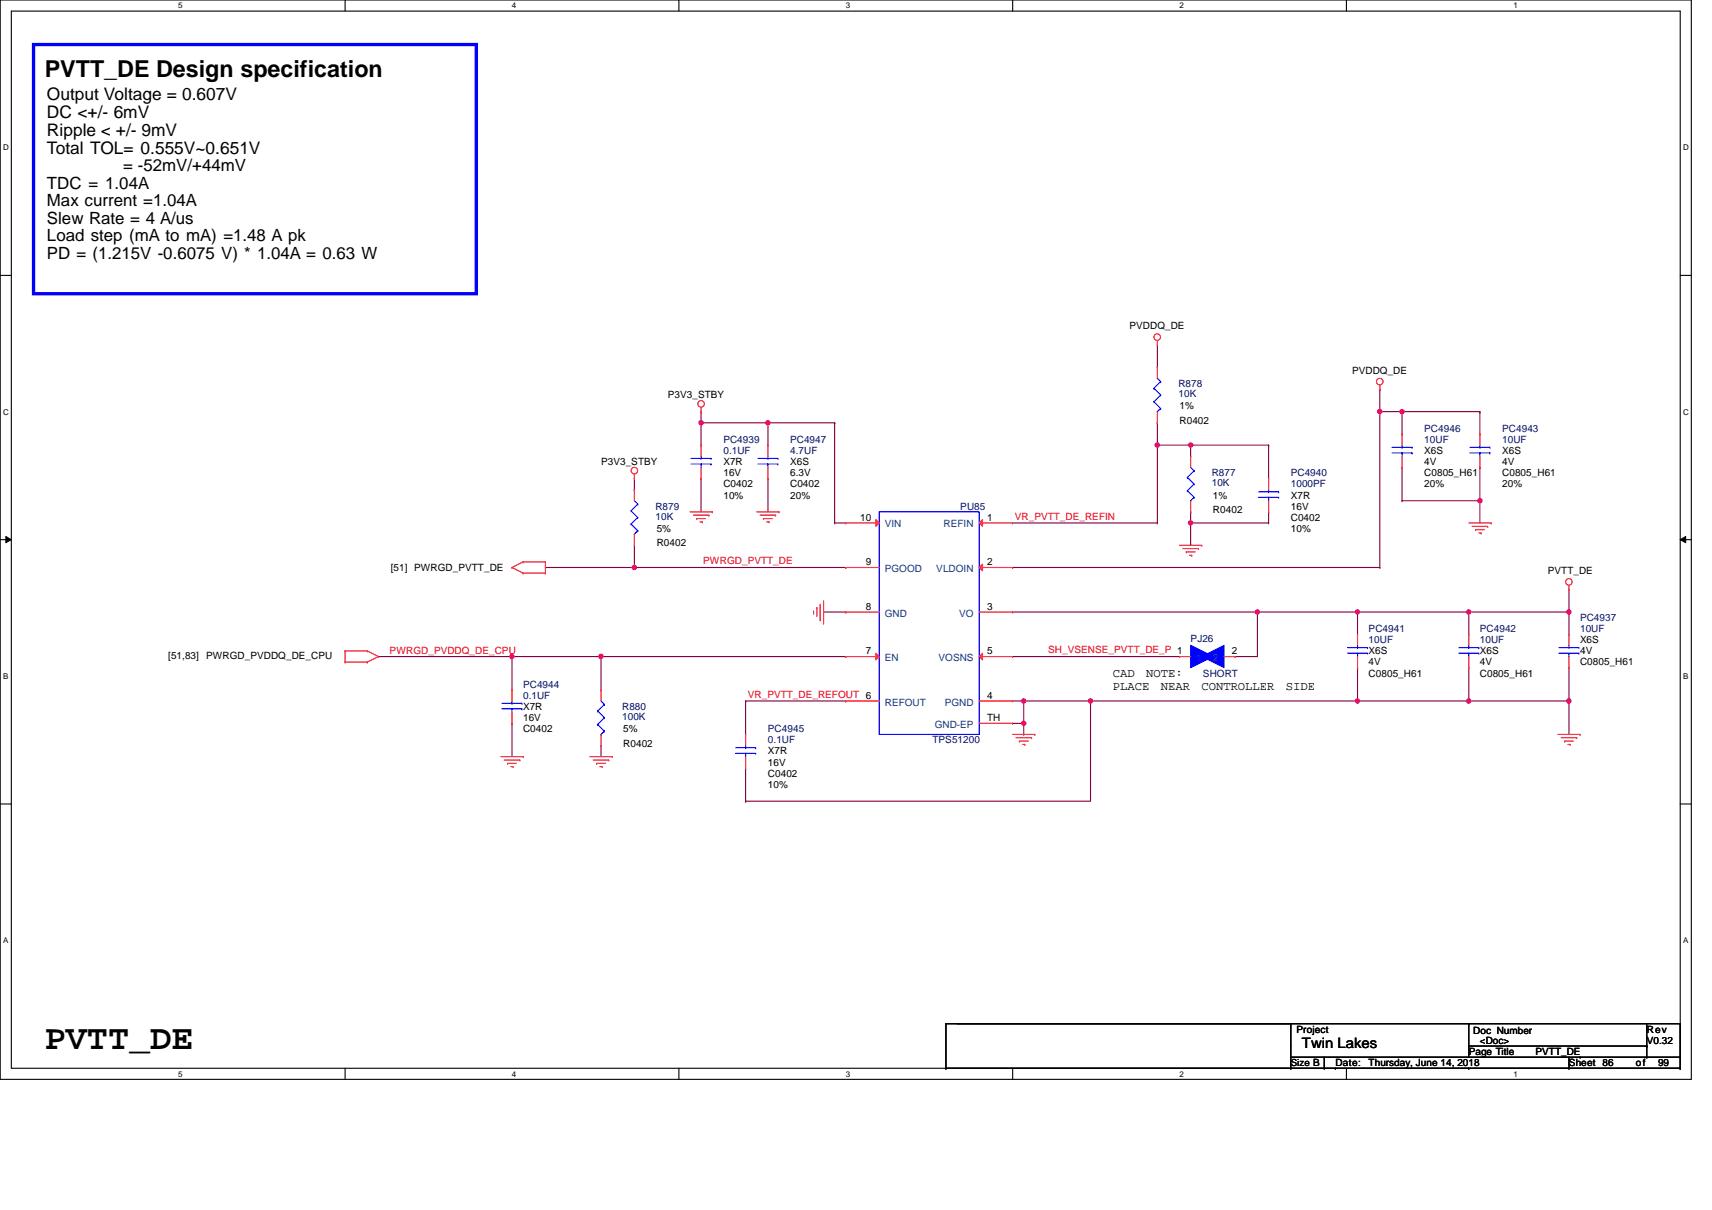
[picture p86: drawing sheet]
<svg xmlns="http://www.w3.org/2000/svg" width="297mm" height="210mm" viewBox="0 0 297 210" stroke-linecap="round" stroke-linejoin="round" font-family="sans-serif">
<defs><g id="words">
<text font-size="6.1" x="7.8" y="181.9">PVTT_DE</text>
<text font-size="4" x="7.8" y="13.4">PVTT_DE Design specification</text>
<g font-size="3">
<text x="8.1" y="17.4">Output Voltage = 0.607V</text>
<text x="8.1" y="20.5">DC &lt;+/- 6mV</text>
<text x="8.1" y="23.6">Ripple &lt; +/- 9mV</text>
<text x="8.1" y="26.7">Total TOL= 0.555V~0.651V</text>
</g>
<g font-size="2.9">
<text x="21.4" y="29.7">= -52mV/+44mV</text>
<text x="8.1" y="32.8">TDC = 1.04A</text>
<text x="8.1" y="35.8">Max current =1.04A</text>
<text x="8.1" y="38.8">Slew Rate = 4 A/us</text>
<text x="8.1" y="41.8">Load step (mA to mA) =1.48 A pk</text>
<text x="8.1" y="44.9">PD = (1.215V -0.6075 V) * 1.04A = 0.63 W</text>
</g>
<text font-size="2.5" x="225.9" y="181.8">Twin Lakes</text>
<g font-size="2.1">
<text x="193.1" y="117.5">CAD</text>
<text x="193.1" y="119.6">PLACE</text>
<text x="198.9" y="117.5">NOTE:</text>
<text x="201.4" y="119.6">NEAR</text>
<text x="208.4" y="119.6">CONTROLLER</text>
<text x="223.1" y="119.6">SIDE</text>
</g>
<g font-size="1.7">
<text x="196" y="57.1">PVDDQ_DE</text>
<text x="234.6" y="64.9">PVDDQ_DE</text>
<text x="115.9" y="69.1">P3V3_STBY</text>
<text x="204.7" y="71">1%</text>
<text x="204.7" y="73.6">R0402</text>
<text x="104.3" y="80.7">P3V3_STBY</text>
<text x="125.5" y="80.7">X7R</text>
<text x="125.5" y="82.6">16V</text>
<text x="137.1" y="80.7">X6S</text>
<text x="137.1" y="82.6">6.3V</text>
<text x="247.1" y="78.8">X6S</text>
<text x="247.1" y="80.7">4V</text>
<text x="247.1" y="82.6">C0805_H61</text>
<text x="260.6" y="78.8">X6S</text>
<text x="260.6" y="80.7">4V</text>
<text x="260.6" y="82.6">C0805_H61</text>
<text x="125.5" y="84.5">C0402</text>
<text x="125.5" y="86.5">10%</text>
<text x="137.1" y="84.5">C0402</text>
<text x="137.1" y="86.5">20%</text>
<text x="210.5" y="86.5">1%</text>
<text x="210.5" y="89">R0402</text>
<text x="224" y="86.5">X7R</text>
<text x="224" y="88.4">16V</text>
<text x="247.1" y="84.5">20%</text>
<text x="260.6" y="84.5">20%</text>
<text x="113.9" y="92.3">5%</text>
<text x="113.9" y="94.8">R0402</text>
<text x="149.2" y="90.3">10</text>
<text x="171.3" y="90.3">1</text>
<text x="224" y="90.3">C0402</text>
<text x="224" y="92.3">10%</text>
<text x="67.8" y="99">[51] PWRGD_PVTT_DE</text>
<text x="150.2" y="98">9</text>
<text x="171.3" y="98">2</text>
<text x="268.6" y="99.6">PVTT_DE</text>
<text x="150.2" y="105.8">8</text>
<text x="171.3" y="105.8">3</text>
<text x="150.2" y="113.5">7</text>
<text x="171.3" y="113.5">5</text>
<text x="213.7" y="113.5">2</text>
<text x="237.5" y="113.5">X6S</text>
<text x="256.8" y="113.5">X6S</text>
<text x="274.1" y="113.5">4V</text>
<text x="274.1" y="111.6">X6S</text>
<text x="29.2" y="114.3">[51,83] PWRGD_PVDDQ_DE_CPU</text>
<text x="237.5" y="115.4">4V</text>
<text x="237.5" y="117.4">C0805_H61</text>
<text x="256.8" y="115.4">4V</text>
<text x="256.8" y="117.4">C0805_H61</text>
<text x="274.1" y="115.4">C0805_H61</text>
<text x="90.8" y="123.1">X7R</text>
<text x="90.8" y="125.1">16V</text>
<text x="171.3" y="121.2">4</text>
<text x="171.3" y="125.1">TH</text>
<text x="90.8" y="127">C0402</text>
<text x="108.1" y="127">5%</text>
<text x="108.1" y="129.5">R0402</text>
<text x="133.2" y="130.9">X7R</text>
<text x="133.2" y="132.8">16V</text>
<text x="133.2" y="134.7">C0402</text>
<text x="133.2" y="136.7">10%</text>
<text x="224.9" y="179.1">Project</text>
<text x="255.6" y="179.3">Doc Number</text>
<text x="285.7" y="179.1">Rev</text>
<text x="224" y="184.9">Size B</text>
<text x="231.7" y="184.9">Date:</text>
<text x="237.5" y="184.9">Thursday, June 14, 2018</text>
<text x="254.8" y="183">Page Title</text>
<text x="256.8" y="181.1">&lt;Doc&gt;</text>
<text x="266.4" y="183">PVTT_DE</text>
<text x="272.2" y="184.9">Sheet 86</text>
<text x="283.8" y="184.9">of</text>
<text x="285.7" y="181.1">V0.32</text>
<text x="287.7" y="184.9">99</text>
</g>
<g font-size="1.7" fill="#000080">
<text x="204.5" y="67.2">R878</text>
<text x="204.5" y="68.9">10K</text>
<text x="125.5" y="76.8">PC4939</text>
<text x="137.1" y="76.8">PC4947</text>
<text x="247.1" y="74.9">PC4946</text>
<text x="247.1" y="76.8">10UF</text>
<text x="260.6" y="74.9">PC4943</text>
<text x="260.6" y="76.8">10UF</text>
<text x="125.5" y="78.8">0.1UF</text>
<text x="137.1" y="78.8">4.7UF</text>
<text x="210.2" y="82.6">R877</text>
<text x="224" y="82.6">PC4940</text>
<text x="113.7" y="88.4">R879</text>
<text x="166.6" y="88.4">PU85</text>
<text x="210.2" y="84.3">10K</text>
<text x="224" y="84.5">1000PF</text>
<text x="113.7" y="90.1">10K</text>
<text x="274.1" y="107.7">PC4937</text>
<text x="206.6" y="111.4">PJ26</text>
<text x="237.5" y="109.6">PC4941</text>
<text x="237.5" y="111.6">10UF</text>
<text x="256.8" y="109.6">PC4942</text>
<text x="256.8" y="111.6">10UF</text>
<text x="274.1" y="109.6">10UF</text>
<text x="90.8" y="119.3">PC4944</text>
<text x="208.7" y="117.4">SHORT</text>
<text x="90.8" y="121.2">0.1UF</text>
<text x="107.9" y="123.1">R880</text>
<text x="107.9" y="124.9">100K</text>
<text x="133.2" y="127">PC4945</text>
<text x="133.2" y="128.9">0.1UF</text>
<text x="161.8" y="128.9">TPS51200</text>
</g>
<g font-size="1.7" fill="#004080">
<text x="153.5" y="91.5">VIN</text>
<text x="163.7" y="91.5">REFIN</text>
<text x="153.5" y="99.2">PGOOD</text>
<text x="162.5" y="99.2">VLDOIN</text>
<text x="153.5" y="107">GND</text>
<text x="166.4" y="107">VO</text>
<text x="153.5" y="114.7">EN</text>
<text x="162.8" y="114.7">VOSNS</text>
<text x="207.6" y="114.7">1</text>
<text x="210.4" y="114.7">2</text>
<text x="153.5" y="122.4">REFOUT</text>
<text x="163.9" y="122.4">PGND</text>
<text x="162.2" y="126.3">GND-EP</text>
</g>
<g font-size="1.7" fill="#f00">
<text x="176.1" y="90.1">VR_PVTT_DE_REFIN</text>
<text x="122" y="97.9">PWRGD_PVTT_DE</text>
<text x="67.6" y="113.5">PWRGD_PVDDQ_DE_CPU</text>
<text x="181.9" y="113.3">SH_VSENSE_PVTT_DE_P 1</text>
<text x="129.7" y="121">VR_PVTT_DE_REFOUT 6</text>
</g>
<g font-size="1.4">
<text x="30.9" y="1.5">5</text>
<text x="88.8" y="1.5">4</text>
<text x="146.7" y="1.5">3</text>
<text x="204.7" y="1.5">2</text>
<text x="262.6" y="1.5">1</text>
<text x=".5" y="26.1">D</text>
<text x="292" y="26.1">D</text>
<text x=".5" y="71.9">C</text>
<text x="292" y="71.9">C</text>
<text x=".5" y="117.8">B</text>
<text x="292" y="117.8">B</text>
<text x=".5" y="163.6">A</text>
<text x="292" y="163.6">A</text>
<text x="30.9" y="186.8">5</text>
<text x="88.8" y="186.8">4</text>
<text x="146.7" y="186.8">3</text>
<text x="204.7" y="186.8">2</text>
<text x="262.6" y="186.8">1</text>
</g>
</g></defs>
<path d="M0 0h293.5v187.2h-293.5zM2 1.9h289.5v183.4h-289.5z" fill="none" stroke="#000" stroke-width=".19"/>
<g fill="#fff">
<path d="M30.9 .2h.8v1.6h-.8z"/>
<path d="M30.9 185.5h.8v1.6h-.8z"/>
</g>
<path d="M59.9 0v1.9M59.9 185.3v1.9" fill="none" stroke="#000" stroke-width=".19"/>
<g fill="#fff">
<path d="M88.8 .2h.8v1.6h-.8z"/>
<path d="M88.8 185.5h.8v1.6h-.8z"/>
</g>
<path d="M117.8 0v1.9M117.8 185.3v1.9" fill="none" stroke="#000" stroke-width=".19"/>
<g fill="#fff">
<path d="M146.7 .2h.8v1.6h-.8z"/>
<path d="M146.7 185.5h.8v1.6h-.8z"/>
</g>
<path d="M175.7 0v1.9M175.7 185.3v1.9" fill="none" stroke="#000" stroke-width=".19"/>
<g fill="#fff">
<path d="M204.7 .2h.7v1.6h-.7z"/>
<path d="M204.7 185.5h.7v1.6h-.7z"/>
</g>
<path d="M233.6 0v1.9M233.6 185.3v1.9" fill="none" stroke="#000" stroke-width=".19"/>
<g fill="#fff">
<path d="M262.6 .2h.7v1.6h-.7z"/>
<path d="M262.6 185.5h.7v1.6h-.7z"/>
<path d="M.5 24.8h1v1.6h-1z"/>
<path d="M292 24.8h1v1.6h-1z"/>
<path d="M.5 70.7h1v1.5h-1z"/>
<path d="M292 70.7h1v1.5h-1z"/>
</g>
<path d="M0 47.8h2M291.5 47.8h2" fill="none" stroke="#000" stroke-width=".19"/>
<g fill="#fff">
<path d="M.5 116.5h.9v1.6h-.9z"/>
<path d="M292 116.5h.9v1.6h-.9z"/>
</g>
<path d="M0 93.6h2M291.5 93.6h2" fill="none" stroke="#000" stroke-width=".19"/>
<path d="M1 93.1l1 .5-1 .5zM291.5 93.6l1-.5v1z" fill="#000"/>
<path d="M1 93.1l1 .5-1 .5zM291.5 93.6l1-.5v1z" fill="none" stroke="#000" stroke-width=".17"/>
<g fill="#fff">
<path d="M.5 162.4h.9v1.5h-.9z"/>
<path d="M292 162.4h.9v1.5h-.9z"/>
</g>
<path d="M0 139.5h2M291.5 139.5h2" fill="none" stroke="#000" stroke-width=".19"/>
<path d="M5.8 7.7h76.9v43.2h-76.9z" fill="none" stroke="#00f" stroke-width=".57"/>
<g fill="none" stroke="#800040" stroke-width=".19">
<path d="M200.8 59.8v3.9M200.8 63.7h.1M200.8 77.2h.1M200.8 77.2v13.5M206.6 77.2h.1M206.6 77.2v1.9M175.7 90.7h25.1M200.8 90.7h.1M206.6 90.7h.1M206.6 90.7v3.9M206.6 90.7h13.5M220.1 90.7h.1"/>
<path d="M220.1 88.8h.1M220.1 88.8v1.9"/>
</g>
<circle cx="206.6" cy="90.7" r=".38" fill="#f0f"/>
<circle cx="206.6" cy="90.7" r=".38" fill="none" stroke="#f0f" stroke-width=".19"/>
<path d="M200.8 77.2h.1M200.8 77.2h5.8M220.1 77.2h.1M220.1 77.2v5.8" fill="none" stroke="#800040" stroke-width=".19"/>
<circle cx="206.6" cy="77.2" r=".38" fill="#f0f"/>
<circle cx="206.6" cy="77.2" r=".38" fill="none" stroke="#f0f" stroke-width=".19"/>
<circle cx="200.8" cy="77.2" r=".38" fill="#f0f"/>
<circle cx="200.8" cy="77.2" r=".38" fill="none" stroke="#f0f" stroke-width=".19"/>
<path d="M206.6 77.2h13.5M220.1 77.2h.1M189.2 121.6h46.3M235.5 121.6h.1" fill="none" stroke="#800040" stroke-width=".19"/>
<circle cx="189.2" cy="121.6" r=".38" fill="#f0f"/>
<circle cx="189.2" cy="121.6" r=".38" fill="none" stroke="#f0f" stroke-width=".19"/>
<circle cx="235.5" cy="121.6" r=".38" fill="#f0f"/>
<circle cx="235.5" cy="121.6" r=".38" fill="none" stroke="#f0f" stroke-width=".19"/>
<path d="M239.4 67.6h.1M239.4 67.6v3.8M243.3 71.4h.1M243.3 71.4v3.9M175.7 98.4h63.7M239.4 98.4h.1" fill="none" stroke="#800040" stroke-width=".19"/>
<circle cx="243.2" cy="71.4" r=".38" fill="#f0f"/>
<circle cx="243.2" cy="71.4" r=".38" fill="none" stroke="#f0f" stroke-width=".19"/>
<path d="M239.4 71.4h.1M239.4 71.4h3.9M239.4 71.4v27" fill="none" stroke="#800040" stroke-width=".19"/>
<circle cx="239.4" cy="71.4" r=".38" fill="#f0f"/>
<circle cx="239.4" cy="71.4" r=".38" fill="none" stroke="#f0f" stroke-width=".19"/>
<path d="M243.3 71.4h.1M243.3 71.4h13.5M256.8 71.4h.1M256.8 71.4v3.9M243.3 81.1h.1M243.3 86.9h.1M243.3 81.1v5.8M243.3 86.9h13.5M256.8 81.1h.1M256.8 86.9h.1M256.8 81.1v9.6" fill="none" stroke="#800040" stroke-width=".19"/>
<circle cx="256.8" cy="86.9" r=".38" fill="#f0f"/>
<circle cx="256.8" cy="86.9" r=".38" fill="none" stroke="#f0f" stroke-width=".19"/>
<path d="M177.6 125.5h.1M177.6 121.6v3.9" fill="none" stroke="#800040" stroke-width=".19"/>
<circle cx="177.6" cy="125.5" r=".38" fill="#f0f"/>
<circle cx="177.6" cy="125.5" r=".38" fill="none" stroke="#f0f" stroke-width=".19"/>
<path d="M142.9 106.2h3.8M146.7 106.2h.1M272.2 115.8h.1M272.2 115.8v5.8M175.7 121.6h1.9M175.7 125.5h1.9M177.6 121.6h.1M177.6 125.5h.1M177.6 127.4h.1M177.6 125.5v1.9" fill="none" stroke="#800040" stroke-width=".19"/>
<circle cx="272.2" cy="121.6" r=".38" fill="#f0f"/>
<circle cx="272.2" cy="121.6" r=".38" fill="none" stroke="#f0f" stroke-width=".19"/>
<path d="M121.6 73.3h.1M121.6 71.4h.1M121.6 71.4v5.8M121.6 73.3h11.6M133.2 73.3h.1M121.6 83h.1M121.6 83v5.8M175.7 106.2h42.5M218.2 106.2h.1M272.2 106.2h.1M272.2 106.2v3.8" fill="none" stroke="#800040" stroke-width=".19"/>
<circle cx="121.6" cy="73.3" r=".38" fill="#f0f"/>
<circle cx="121.6" cy="73.3" r=".38" fill="none" stroke="#f0f" stroke-width=".19"/>
<path d="M65.7 113.9h23.1M88.8 113.9h.1M272.2 102.3h.1M272.2 102.3v3.9" fill="none" stroke="#800040" stroke-width=".19"/>
<circle cx="88.8" cy="113.9" r=".38" fill="#f0f"/>
<circle cx="88.8" cy="113.9" r=".38" fill="none" stroke="#f0f" stroke-width=".19"/>
<path d="M104.3 113.9h42.4M146.7 113.9h.1" fill="none" stroke="#800040" stroke-width=".19"/>
<circle cx="104.3" cy="113.9" r=".38" fill="#f0f"/>
<circle cx="104.3" cy="113.9" r=".38" fill="none" stroke="#f0f" stroke-width=".19"/>
<path d="M133.2 73.3h.1M133.2 73.3v3.9M133.2 73.3h11.6M144.8 73.3h.1M144.8 73.3v17.4M133.2 83h.1M133.2 83v5.8M144.8 90.7h.1M144.8 90.7h1.9" fill="none" stroke="#800040" stroke-width=".19"/>
<circle cx="133.2" cy="73.3" r=".38" fill="#f0f"/>
<circle cx="133.2" cy="73.3" r=".38" fill="none" stroke="#f0f" stroke-width=".19"/>
<path d="M177.6 121.6h11.6M189.2 121.6h.1" fill="none" stroke="#800040" stroke-width=".19"/>
<circle cx="177.6" cy="121.6" r=".38" fill="#f0f"/>
<circle cx="177.6" cy="121.6" r=".38" fill="none" stroke="#f0f" stroke-width=".19"/>
<g fill="none" stroke="#800040" stroke-width=".19">
<path d="M214.3 113.9h.1M218.2 106.2h.1M218.2 106.2v7.7h-3.9M218.2 106.2h17.3M129.4 121.6h.1M129.4 139h.1M129.4 121.6v5.8M129.4 133.2v5.8M129.4 121.6h17.3M146.7 121.6h.1M189.2 121.6h.1M189.2 121.6v17.4h-59.8"/>
<path d="M272.2 121.6h.1M272.2 121.6v5.8"/>
</g>
<circle cx="235.5" cy="106.2" r=".38" fill="#f0f"/>
<circle cx="235.5" cy="106.2" r=".38" fill="none" stroke="#f0f" stroke-width=".19"/>
<circle cx="218.2" cy="106.2" r=".38" fill="#f0f"/>
<circle cx="218.2" cy="106.2" r=".38" fill="none" stroke="#f0f" stroke-width=".19"/>
<path d="M110.1 84.9h.1M110.1 98.4h.1M110.1 83v1.9M110.1 94.6v3.8M104.3 113.9h.1M104.3 113.9v5.8M175.7 113.9h29M204.7 113.9h.1M104.3 129.3h.1M104.3 129.3v2" fill="none" stroke="#800040" stroke-width=".19"/>
<circle cx="110" cy="98.4" r=".38" fill="#f0f"/>
<circle cx="110" cy="98.4" r=".38" fill="none" stroke="#f0f" stroke-width=".19"/>
<path d="M110.1 98.4h36.6M146.7 98.4h.1M88.8 113.9h.1M88.8 113.9v5.8M88.8 113.9h15.5M254.8 106.2h.1M254.8 106.2v3.8M254.8 106.2h17.4M88.8 125.5h.1M88.8 125.5v5.8" fill="none" stroke="#800040" stroke-width=".19"/>
<circle cx="272.2" cy="106.2" r=".38" fill="#f0f"/>
<circle cx="272.2" cy="106.2" r=".38" fill="none" stroke="#f0f" stroke-width=".19"/>
<circle cx="254.8" cy="106.2" r=".38" fill="#f0f"/>
<circle cx="254.8" cy="106.2" r=".38" fill="none" stroke="#f0f" stroke-width=".19"/>
<path d="M254.8 115.8h.1M254.8 115.8v5.8M254.8 121.6h.1M254.8 121.6h17.4" fill="none" stroke="#800040" stroke-width=".19"/>
<circle cx="254.8" cy="121.6" r=".38" fill="#f0f"/>
<circle cx="254.8" cy="121.6" r=".38" fill="none" stroke="#f0f" stroke-width=".19"/>
<g fill="none" stroke="#800040" stroke-width=".19">
<path d="M200.8 73.3h.1M200.8 73.3v3.9M94.6 98.4h15.5M110.1 98.4h.1M206.6 88.8h.1M206.6 88.8v1.9M235.5 106.2h.1M235.5 115.8h.1M235.5 106.2v3.8M235.5 115.8v5.8M235.5 106.2h19.3M235.5 121.6h.1"/>
<path d="M235.5 121.6h19.3"/>
</g>
<g fill="none" stroke="#f00" stroke-width=".19">
<path d="M200.8 59.8h.1M200.8 59.1v.7M121.6 71.4h.1M121.6 77.2h.1M121.6 70.7v.7M121.6 77.2v1.9M133.2 77.2h.1M133.2 77.2v1.9M200.8 63.7h.1M200.8 73.3h.1M200.8 63.7v1.9M200.8 71.4v1.9"/>
<path d="M206.6 79.1h.1M206.6 79.1v2M239.4 67.6h.1M239.4 66.8v.8M243.3 75.3h.1M243.3 75.3v1.9M243.3 79.1v2M256.8 75.3h.1M256.8 75.3v1.9M256.8 79.1v2M88.8 98.4h.1M88.8 98.4l2 1"/>
<path d="M90.8 97.5h.1M90.8 99.4h.1M90.8 97.5l-2 .9M90.8 97.5h3.8M90.8 99.4h3.8M94.6 97.5h.1M94.6 99.4h.1M94.6 97.5v1.9M110.1 83h.1M110.1 84.9h.1M110.1 94.6h.1M110.1 82.2v.8"/>
<path d="M110.1 84.9v2M110.1 92.6v2M119.7 88.8h3.9M120.3 89.4h2.7M120.9 90h.1M120.9 90h1.5M121.5 90.5h.4M121.6 83h.1M121.6 81.1v1.9M121.9 90.5h.1M123 89.4h.1M123.6 88.8h.1"/>
<path d="M131.3 88.8h3.9M131.9 89.4h2.7M132.5 90h.1M132.5 90h1.5M133 90.5h.4M133.2 83h.1M133.2 81.1v1.9M133.4 90.5h.1M134.6 89.4h.1M135.2 88.8h.1M204.7 94.6h3.8M205.2 95.2h2.7"/>
<path d="M205.8 95.7h.1M205.8 95.7h1.6M206.4 96.3h.4M206.6 88.8h.1M206.6 86.9v1.9M206.8 96.3h.1M207.9 95.2h.1M208.5 94.6h.1M220.1 83h.1M220.1 88.8h.1M220.1 83v1.9M220.1 86.9v1.9"/>
<path d="M243.3 81.1h.1M254.8 90.7h3.9M255.4 91.3h2.7M256 91.9h.1M256 91.9h1.6M256.6 92.5h.4M256.8 81.1h.1M257 92.5h.1M258.1 91.3h.1M258.7 90.7h.1M59.9 112.9h.1M59.9 114.9h.1"/>
<path d="M59.9 114.9h3.8M59.9 112.9h3.8M59.9 112.9v2M63.7 114.9h.1M63.7 112.9h.1M63.7 112.9l2 1M65.7 113.9h.1M65.7 113.9l-2 1M104.3 119.7h.1M104.3 119.7v1.9M141.2 106.4h.1M141.2 106v.4"/>
<path d="M141.7 105.4h.1M141.7 105.4v1.5M142.3 107.5h.1M142.3 104.8v2.7M142.9 108.1h.1M142.9 104.2v3.9M272.2 102.3h.1M272.2 110h.1M272.2 115.8h.1M272.2 101.5v.8M272.2 110v2M272.2 113.9v1.9"/>
<path d="M86.9 131.3h3.9M87.5 131.8h2.7M88.1 132.4h.1M88.1 132.4h1.5M88.6 133h.4M89 133h.1M90.2 131.8h.1M90.8 131.3h.1M102.3 131.3h3.9M102.9 131.8h2.7M103.5 132.4h.1M103.5 132.4h1.5"/>
<path d="M104.1 133h.4M104.3 129.3h.1M104.3 127.4v1.9M104.5 133h.1M105.6 131.8h.1M106.2 131.3h.1M129.4 127.4h.1M129.4 133.2h.1M129.4 127.4v1.9M129.4 131.3v1.9M175.7 127.4h3.9M176.3 128h2.7"/>
<path d="M176.9 128.6h.1M176.9 128.6h1.5M177.4 129.1h.4M177.8 129.1h.1M179 128h.1M179.6 127.4h.1M270.3 127.4h3.8M270.9 128h2.7M271.5 128.6h.1M271.5 128.6h1.5M272 129.1h.4M272.4 129.1h.1"/>
<path d="M273.6 128h.1M274.1 127.4h.1"/>
<circle cx="200.8" cy="58.5" r=".57"/>
<circle cx="121.6" cy="70.1" r=".57"/>
<circle cx="239.4" cy="66.2" r=".57"/>
<circle cx="110.1" cy="81.6" r=".57"/>
<circle cx="272.2" cy="100.9" r=".57"/>
</g>
<g fill="none" stroke="#000" stroke-width=".19">
<path d="M164.1 177.6h.1M164.1 177.6h127.4M164.1 177.6v7.7M224 177.6h.1M224 177.6v7.7M254.8 177.6h.1M254.8 177.6v5.8M285.7 177.6v5.8M291.5 177.6h.1M291.5 177.6v7.7M164.1 185.3h.1M164.1 185.3h127.4"/>
<path d="M224 185.3h.1M224 183.4h67.5M229.8 185.3h.1M229.8 183.4v1.9M231.7 185.3h.1M254.8 185.3h.1M254.8 181.5h30.9M272.2 185.3h.1M272.2 183.4v1.9M274.1 183.4h.1M285.7 181.5h.1M285.7 183.4h.1"/>
<path d="M291.5 185.3h.1M291.5 183.4h.1"/>
</g>
<g fill="none" stroke="#00f" stroke-width=".19">
<path d="M119.9 79.5h3.5M121.6 79.5h.1M121.6 79.1v.4M123.4 79.5h.1M131.5 79.5h3.5M133.2 79.5h.1M133.2 79.1v.4M135 79.5h.1M200.2 67.4h.1M200.2 69.7h.1M200.2 67.4l1.2 1.1M200.2 69.7l1.2 1.1"/>
<path d="M200.8 71.4h.1M200.8 65.6l.6 .6M201.4 66.2h.1M201.4 68.5h.1M201.4 70.8h.1M201.4 66.2l-1.2 1.2M201.4 68.5l-1.2 1.2M201.4 70.8l-.6 .6M241.5 78.6h3.5M241.5 77.6h3.5M243.3 77.6h.1M243.3 78.6h.1"/>
<path d="M243.3 77.2v.4M243.3 78.6v.5M245 78.6h.1M245 77.6h.1M255 78.6h3.5M255 77.6h3.5M256.8 77.6h.1M256.8 78.6h.1M256.8 77.2v.4M256.8 78.6v.5M258.5 78.6h.1M258.5 77.6h.1"/>
<path d="M109.5 88.6h.1M109.5 90.9h.1M109.5 88.6l1.2 1.2M109.5 90.9l1.2 1.2M110.1 92.6h.1M110.1 86.9l.6 .5M110.7 87.4h.1M110.7 89.8h.1M110.7 92.1h.1M110.7 87.4l-1.2 1.2M110.7 89.8l-1.2 1.1M110.7 92.1l-.6 .5"/>
<path d="M119.9 80.5h3.5M121.6 80.5h.1M121.6 80.5v.6M123.4 80.5h.1M131.5 80.5h3.5M133.2 80.5h.1M133.2 80.5v.6M135 80.5h.1M206 82.8h.1M206 85.1h.1M206 82.8l1.2 1.2M206 85.1l1.2 1.2"/>
<path d="M206.6 86.9h.1M206.6 81.1l.6 .6M207.2 81.7h.1M207.2 84h.1M207.2 86.3h.1M207.2 81.7l-1.2 1.1M207.2 84l-1.2 1.1M207.2 86.3l-.6 .6M218.4 86.3h3.4M218.4 85.3h3.4M220.1 85.3h.1M220.1 86.3h.1"/>
<path d="M220.1 84.9v.4M220.1 86.3v.6M221.8 86.3h.1M221.8 85.3h.1M270.5 113.3h3.5M270.5 112.4h3.5M272.2 112.4h.1M272.2 113.3h.1M272.2 112v.4M272.2 113.3v.6M274 113.3h.1M274 112.4h.1"/>
<path d="M103.7 123.3h.1M103.7 125.7h.1M103.7 123.3l1.2 1.2M103.7 125.7l1.2 1.1M104.3 127.4h.1M104.3 121.6l.6 .6M104.9 122.2h.1M104.9 124.5h.1M104.9 126.8h.1M104.9 122.2l-1.2 1.1M104.9 124.5l-1.2 1.2M104.9 126.8l-.6 .6"/>
<path d="M127.6 130.7h3.5M127.6 129.7h3.5M129.4 129.7h.1M129.4 130.7h.1M129.4 129.3v.4M129.4 130.7v.6M131.1 130.7h.1M131.1 129.7h.1"/>
</g>
<path d="M206.6 112l3.9 1.9-3.9 1.9z" fill="#00f"/>
<path d="M206.6 112l3.9 1.9-3.9 1.9z" fill="none" stroke="#00f" stroke-width=".19"/>
<path d="M208.5 113.9l3.9-1.9v3.8z" fill="#00f"/>
<g fill="none" stroke="#00f" stroke-width=".19">
<path d="M152.5 88.8h17.4v38.6h-17.4zM208.5 113.9l3.9-1.9v3.8zM253.1 113.3h3.5M253.1 112.4h3.5M254.8 112.4h.1M254.8 113.3h.1M254.8 112v.4M254.8 113.3v.6M256.6 113.3h.1M256.6 112.4h.1M87.1 123h3.5M87.1 122h3.5"/>
<path d="M88.8 122h.1M88.8 123h.1M88.8 121.6v.4M88.8 123v.5M90.6 123h.1M90.6 122h.1"/>
</g>
<path d="M88.8 119.7h.1M88.8 119.7v1.9M204.7 113.9h.1M204.7 113.9h1.9M212.4 113.9h1.9M214.3 113.9h.1M254.8 110h.1M254.8 115.8h.1M254.8 110v2M254.8 113.9v1.9M88.8 125.5h.1M88.8 123.5v2" fill="none" stroke="#f00" stroke-width=".19"/>
<path d="M169.9 90.7l.6-.6v1.2z" fill="#f00"/>
<path d="M169.9 90.7l.6-.6v1.2zM169.9 90.7h5.8M175.7 90.7h.1" fill="none" stroke="#f00" stroke-width=".19"/>
<path d="M170.5 97.9v1.1l-.6-.6z" fill="#f00"/>
<path d="M169.9 98.4h5.8M170.5 97.9v1.1l-.6-.6zM175.7 98.4h.1M169.9 106.2h5.8M175.7 106.2h.1M169.9 121.6h5.8M175.7 121.6h.1" fill="none" stroke="#f00" stroke-width=".19"/>
<path d="M169.9 113.9l.6-.6v1.2z" fill="#f00"/>
<path d="M169.9 113.9l.6-.6v1.2zM169.9 113.9h5.8M175.7 113.9h.1" fill="none" stroke="#f00" stroke-width=".19"/>
<path d="M152 90.1l.5 .6-.5 .6z" fill="#f00"/>
<path d="M146.7 90.7h.1M146.7 98.4h.1M146.7 90.7h5.8M146.7 98.4h5.8M152 90.1l.5 .6-.5 .6zM146.7 106.2h.1M146.7 106.2h5.8" fill="none" stroke="#f00" stroke-width=".19"/>
<path d="M152 113.3l.5 .6-.5 .6z" fill="#f00"/>
<path d="M146.7 113.9h.1M146.7 113.9h5.8M152 113.3l.5 .6-.5 .6zM235.5 110h.1M235.5 115.8h.1M235.5 110v2M235.5 113.9v1.9M146.7 121.6h.1M146.7 121.6h5.8M169.9 125.5h5.8M175.7 125.5h.1" fill="none" stroke="#f00" stroke-width=".19"/>
<path d="M233.8 113.3h3.5M233.8 112.4h3.5M235.5 112.4h.1M235.5 113.3h.1M235.5 112v.4M235.5 113.3v.6M237.3 113.3h.1M237.3 112.4h.1" fill="none" stroke="#00f" stroke-width=".19"/>
<circle cx="206.6" cy="90.7" r=".38" fill="#f0f"/>
<circle cx="206.6" cy="90.7" r=".38" fill="none" stroke="#f0f" stroke-width=".19"/>
<circle cx="206.6" cy="77.2" r=".38" fill="#f0f"/>
<circle cx="206.6" cy="77.2" r=".38" fill="none" stroke="#f0f" stroke-width=".19"/>
<circle cx="200.8" cy="77.2" r=".38" fill="#f0f"/>
<circle cx="200.8" cy="77.2" r=".38" fill="none" stroke="#f0f" stroke-width=".19"/>
<circle cx="189.2" cy="121.6" r=".38" fill="#f0f"/>
<circle cx="189.2" cy="121.6" r=".38" fill="none" stroke="#f0f" stroke-width=".19"/>
<circle cx="235.5" cy="121.6" r=".38" fill="#f0f"/>
<circle cx="235.5" cy="121.6" r=".38" fill="none" stroke="#f0f" stroke-width=".19"/>
<circle cx="243.2" cy="71.4" r=".38" fill="#f0f"/>
<circle cx="243.2" cy="71.4" r=".38" fill="none" stroke="#f0f" stroke-width=".19"/>
<circle cx="239.4" cy="71.4" r=".38" fill="#f0f"/>
<circle cx="239.4" cy="71.4" r=".38" fill="none" stroke="#f0f" stroke-width=".19"/>
<circle cx="256.8" cy="86.9" r=".38" fill="#f0f"/>
<circle cx="256.8" cy="86.9" r=".38" fill="none" stroke="#f0f" stroke-width=".19"/>
<circle cx="177.6" cy="125.5" r=".38" fill="#f0f"/>
<circle cx="177.6" cy="125.5" r=".38" fill="none" stroke="#f0f" stroke-width=".19"/>
<circle cx="272.2" cy="121.6" r=".38" fill="#f0f"/>
<circle cx="272.2" cy="121.6" r=".38" fill="none" stroke="#f0f" stroke-width=".19"/>
<circle cx="121.6" cy="73.3" r=".38" fill="#f0f"/>
<circle cx="121.6" cy="73.3" r=".38" fill="none" stroke="#f0f" stroke-width=".19"/>
<circle cx="88.8" cy="113.9" r=".38" fill="#f0f"/>
<circle cx="88.8" cy="113.9" r=".38" fill="none" stroke="#f0f" stroke-width=".19"/>
<circle cx="104.3" cy="113.9" r=".38" fill="#f0f"/>
<circle cx="104.3" cy="113.9" r=".38" fill="none" stroke="#f0f" stroke-width=".19"/>
<circle cx="133.2" cy="73.3" r=".38" fill="#f0f"/>
<circle cx="133.2" cy="73.3" r=".38" fill="none" stroke="#f0f" stroke-width=".19"/>
<circle cx="177.6" cy="121.6" r=".38" fill="#f0f"/>
<circle cx="177.6" cy="121.6" r=".38" fill="none" stroke="#f0f" stroke-width=".19"/>
<circle cx="235.5" cy="106.2" r=".38" fill="#f0f"/>
<circle cx="235.5" cy="106.2" r=".38" fill="none" stroke="#f0f" stroke-width=".19"/>
<circle cx="218.2" cy="106.2" r=".38" fill="#f0f"/>
<circle cx="218.2" cy="106.2" r=".38" fill="none" stroke="#f0f" stroke-width=".19"/>
<circle cx="110" cy="98.4" r=".38" fill="#f0f"/>
<circle cx="110" cy="98.4" r=".38" fill="none" stroke="#f0f" stroke-width=".19"/>
<circle cx="272.2" cy="106.2" r=".38" fill="#f0f"/>
<circle cx="272.2" cy="106.2" r=".38" fill="none" stroke="#f0f" stroke-width=".19"/>
<circle cx="254.8" cy="106.2" r=".38" fill="#f0f"/>
<circle cx="254.8" cy="106.2" r=".38" fill="none" stroke="#f0f" stroke-width=".19"/>
<circle cx="254.8" cy="121.6" r=".38" fill="#f0f"/>
<circle cx="254.8" cy="121.6" r=".38" fill="none" stroke="#f0f" stroke-width=".19"/>
<use href="#words"/>
</svg>
